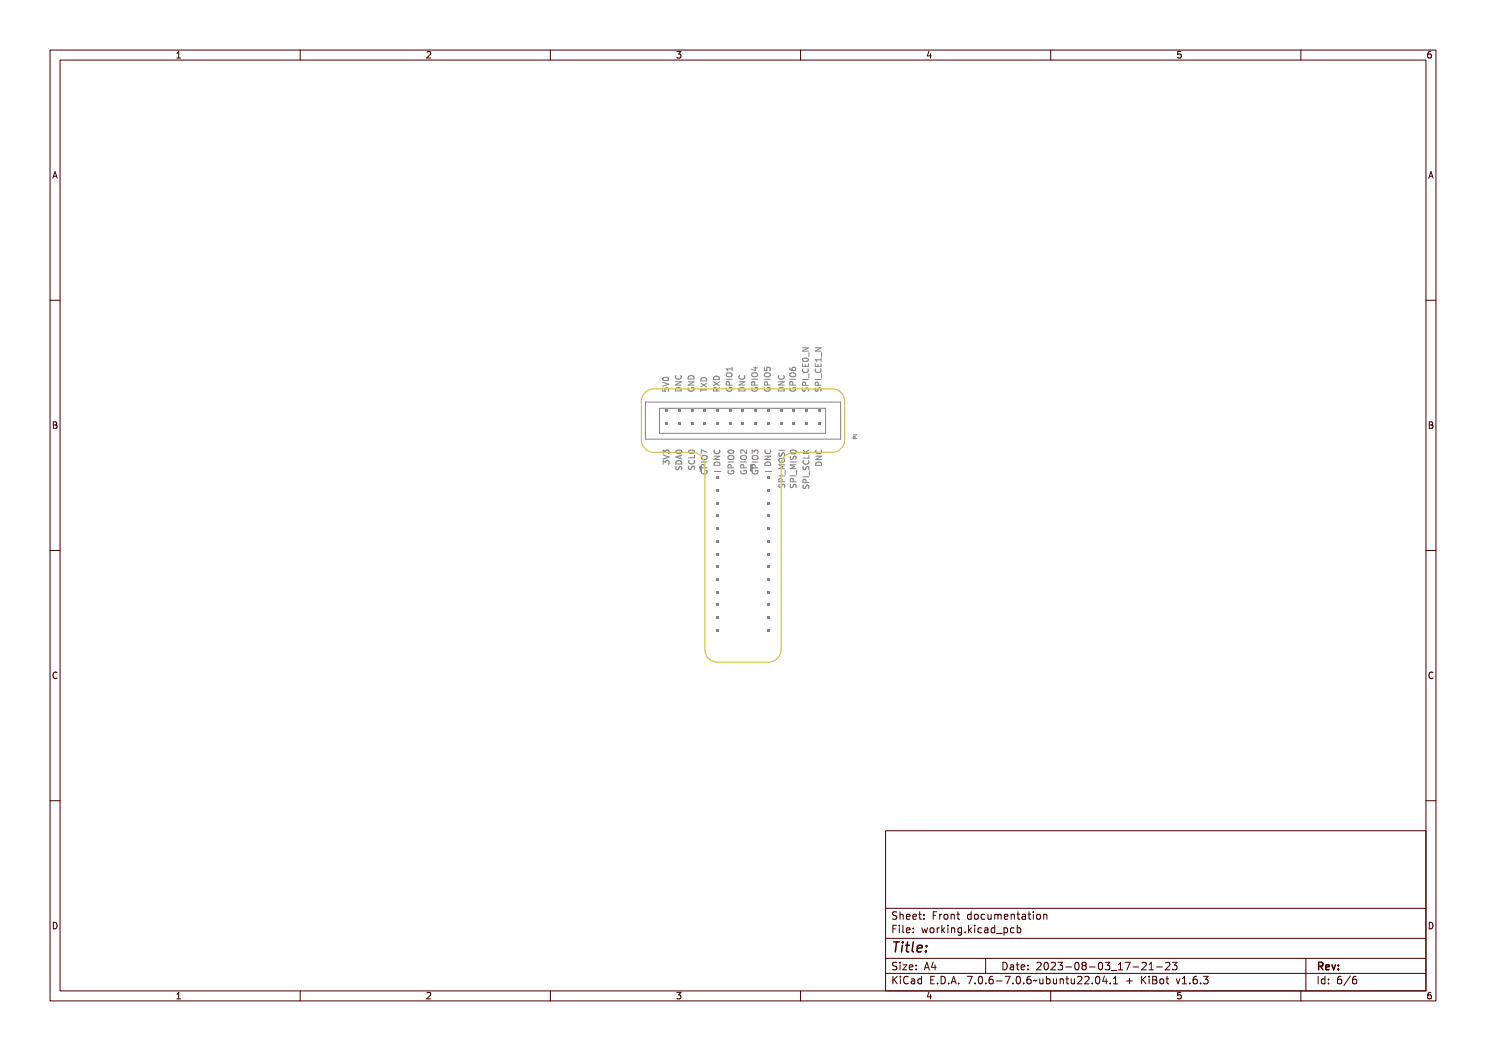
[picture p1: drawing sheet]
<svg xmlns="http://www.w3.org/2000/svg" width="297mm" height="210mm" viewBox="0 0 297 210" stroke-linecap="round" stroke-linejoin="round" font-family="sans-serif">
<defs><g id="words">
<text font-size="2.7" fill="#480000" x="178" y="190.3">Title:</text>
<g font-size="2" fill="#480000">
<text x="178" y="183.7">Sheet: Front documentation</text>
<text x="178" y="186.5">File: working.kicad_pcb</text>
<text x="178" y="193.9">Size: A4</text>
<text x="178" y="196.6">KiCad E.D.A. 7.0.6-7.0.6~ubuntu22.04.1 + KiBot v1.6.3</text>
<text x="200" y="193.9">Date: 2023-08-03_17-21-23</text>
<text x="263" y="196.6">Id: 6/6</text>
<text x="263" y="193.9">Rev:</text>
</g>
<g font-size="1.7" fill="#480000">
<text x="35" y="11.7">1</text>
<text x="85" y="11.7">2</text>
<text x="135" y="11.7">3</text>
<text x="185" y="11.7">4</text>
<text x="235" y="11.7">5</text>
<text x="285" y="11.7">6</text>
<text x="10.5" y="35.7">A</text>
<text x="285.5" y="35.7">A</text>
<text x="10.5" y="85.6">B</text>
<text x="285.5" y="85.6">B</text>
<text x="10.5" y="135.7">C</text>
<text x="285.5" y="135.7">C</text>
<text x="10.5" y="185.6">D</text>
<text x="285.5" y="185.6">D</text>
<text x="35" y="199.7">1</text>
<text x="85" y="199.7">2</text>
<text x="135" y="199.7">3</text>
<text x="185" y="199.7">4</text>
<text x="235" y="199.7">5</text>
<text x="285" y="199.7">6</text>
</g>
</g></defs>
<g fill="none" stroke="#848484" stroke-width=".2">
<path d="M132.5 77.6v.5l.5 .1v-.6h.5l.1 .1-.1 .5M132.5 76.4l1.1 .4-1.1 .4M132.6 75.5a.56 .56 0 0 1 .6-.2 .56 .56 0 0 1 .4 .6 .57 .57 0 0 1-.7 .2 .57 .57 0 0 1-.4-.5zM132.6 77.7h.2v.5h.2a.38 .38 0 0 1 .2-.5 .38 .38 0 0 1 .5 .1 .38 .38 0 0 1-.1 .5 .3 .3 0 0 0 .1-.4 .3 .3 0 0 0-.5 0 .3 .3 0 0 0 0 .4h-.6zM132.6 76.6l1.2 .4v.1l-1.2 .4v-.2l1-.2-1-.3zM132.8 75.8a.62 .62 0 0 1 1 .5 .61 .61 0 0 1-.7 .2 .61 .61 0 0 1-.5-.5zM132.8 76a.51 .51 0 0 1 .8 .2 .51 .51 0 0 1-.8-.2zM135 76.3h1.2l-1.2 .6h1.2M135 77.7a.63 .63 0 0 1 .8-.2 .63 .63 0 0 1 .4 .6h-1.2zM135.1 75.1a.52 .52 0 0 0 .5 .7 .52 .52 0 0 0 .4-.7M135.2 76.7h1.1v.2l-.9 .4h.9v.1h-1.1v-.2l.9-.4h-.9zM135.2 75.8h.2a.4 .4 0 0 0 .3 .5 .4 .4 0 0 0 .4-.5h.2a.55 .55 0 0 1-.6 .7 .55 .55 0 0 1-.5-.7z"/>
<path d="M135.3 77.7a.61 .61 0 0 1 .7 0 .61 .61 0 0 1 .3 .7h-1.1zM135.4 77.9h.7l.1 .3h-.9zM137.5 76.3h1.2l-1.2 .6h1.2M137.6 77.5a.53 .53 0 0 0 .5 .7 .53 .53 0 0 0 .5-.8h-.4v.3M137.7 75.2a.61 .61 0 0 1 .7-.1 .61 .61 0 0 1 .3 .6h-1.2zM137.7 76.7h1.1v.2l-.9 .4h.9v.1h-1.1v-.2l1-.4h-1zM137.8 77.7h.1l-.1 .1a.43 .43 0 0 0 .5 .5 .43 .43 0 0 0 .4-.5h-.3v.1h-.1v-.3h.5a.53 .53 0 0 1-.5 .8 .53 .53 0 0 1-.5-.7zM137.9 75.9a.61 .61 0 0 1 .7-.1 .61 .61 0 0 1 .2 .7h-1.1zM137.9 76h.7l.1 .3h-.9zM140.1 77.6v.7M140.1 77.9h1.1M140.1 76.6l1.1 .7"/>
<path d="M140.2 75.6a.61 .61 0 0 1 .7-.1 .61 .61 0 0 1 .3 .6h-1.1zM140.3 77.6h.1v.3h1v.2h-1v.3h-.1zM140.3 76.6l.5 .4 .6-.4v.2l-.5 .2 .5 .3v.2l-.6-.4-.5 .4v-.2l.4-.3-.4-.2zM140.4 75.9a.61 .61 0 0 1 .7-.1 .61 .61 0 0 1 .3 .7h-1.1zM140.5 76h.7l.1 .3h-.9zM141.2 76.6l-1.1 .7M142.6 76.3l1.2 .8M142.7 75.4a.63 .63 0 0 1 .7-.2 .63 .63 0 0 1 .4 .6h-1.2zM142.8 76.6l.5 .4 .6-.4v.2l-.5 .2 .5 .3v.2l-.6-.4-.5 .4v-.2l.4-.3-.4-.2zM142.9 77.7h.3l.2 .2 .5-.4v.2l-.5 .4v.1h.5v.1h-1.1zM142.9 75.9a.61 .61 0 0 1 .8-.1 .61 .61 0 0 1 .2 .7h-1.1zM143 77.9h.3v.3h-.4z"/>
<path d="M143 76h.7l.1 .3h-.9zM143.2 78.1v-.5l-.5-.1-.1 .6h1.2M143.8 77.4l-.6 .4M143.8 76.3l-1.2 .8M145.2 75.8h1.1M145.2 77.5a.53 .53 0 0 0 .5 .7 .53 .53 0 0 0 .5-.8h-.4v.3M145.2 74.7l.7-.2a.39 .39 0 0 1 .4 .4 .39 .39 0 0 1-.4 .4h-.4a.39 .39 0 0 1-.3-.2 .39 .39 0 0 1 0-.4zM145.3 75.8h.2v.2h.8v-.2h.2v.6h-.2v-.2h-.8v.2h-.2zM145.3 74.1h1v-.2h.2v.6h-.2v-.2h-.8v.2h-.1zM145.4 77.7h.1v.1a.43 .43 0 0 0 .4 .5 .43 .43 0 0 0 .4-.5h-.3v.1h-.1v-.3h.5a.53 .53 0 0 1-.5 .8 .53 .53 0 0 1-.5-.7zM145.4 76.8l.4-.1 .2 .5h.5v.2h-1.2zM145.5 74.9a.53 .53 0 0 1 .7-.1 .53 .53 0 0 1 .1 .7 .62 .62 0 0 1-1-.5z"/>
<path d="M145.5 75.1a.5 .5 0 0 1 .5-.2 .5 .5 0 0 1 .3 .4 .5 .5 0 0 1-.5 .2 .5 .5 0 0 1-.3-.4zM145.5 76.9h.3l.1 .3h-.4zM145.8 76.9l-.1-.5-.4-.1-.1 .6h1.1M146.3 73.7h-1.1l.3 .4M146.3 73.4v.7M147.7 76.3h1.2l-1.2 .6h1.2M147.7 77.7a.63 .63 0 0 1 .8-.2 .63 .63 0 0 1 .4 .6h-1.2zM147.8 75.1a.52 .52 0 0 0 .5 .7 .52 .52 0 0 0 .4-.7M147.9 76.7h1.1v.2l-.9 .4h.9v.1h-1.1v-.2l.9-.4h-.9zM147.9 75.8h.2a.4 .4 0 0 0 .3 .5 .4 .4 0 0 0 .4-.5h.2a.55 .55 0 0 1-.6 .7 .55 .55 0 0 1-.5-.7zM148 77.7a.61 .61 0 0 1 .7 0 .61 .61 0 0 1 .3 .7h-1.1zM148.1 77.9h.7l.1 .3h-.9z"/>
<path d="M150.2 75.8h1.2M150.3 77.5a.53 .53 0 0 0 .5 .7 .53 .53 0 0 0 .5-.8h-.4v.3M150.3 74.7l.7-.2a.39 .39 0 0 1 .4 .4 .39 .39 0 0 1-.4 .4h-.4a.39 .39 0 0 1-.3-.2 .39 .39 0 0 1 0-.4zM150.4 75.8h.1v.2h.9v-.2h.1v.6h-.1v-.2h-.9v.2h-.1zM150.4 74h.8l.1-.2v.2h.2v.2h-.2v.4h-.2l-.7-.4zM150.5 77.7h.1l-.1 .1a.43 .43 0 0 0 .5 .5 .43 .43 0 0 0 .4-.5h-.3v.1h-.1v-.3h.5a.53 .53 0 0 1-.5 .8 .53 .53 0 0 1-.5-.7zM150.5 76.8l.4-.1 .2 .5h.4v.2h-1.1zM150.5 74.9a.53 .53 0 0 1 .7-.1 .53 .53 0 0 1 .2 .7 .62 .62 0 0 1-1-.5zM150.5 75.1a.5 .5 0 0 1 .5-.2 .5 .5 0 0 1 .4 .4 .5 .5 0 0 1-.5 .2 .5 .5 0 0 1-.4-.4zM150.6 74.2h.6v.3zM150.6 76.9h.3l.1 .3h-.5zM150.6 73.5h.8"/>
<path d="M150.8 76.9v-.5l-.5-.1-.1 .6h1.2M151 73.3v.8l-.8-.3M152.8 75.8h1.1M152.8 73.4v.6l.5 .1v-.6l.5-.1 .1 .2-.1 .5M152.8 77.5a.53 .53 0 0 0 .6 .7 .53 .53 0 0 0 .4-.8h-.4v.3M152.9 74.6l.7-.1a.39 .39 0 0 1 .4 .4 .39 .39 0 0 1-.4 .4h-.4a.39 .39 0 0 1-.4-.3 .39 .39 0 0 1 .1-.4zM153 75.8h.1v.2h.9v-.2h.1v.6h-.1v-.2h-.9v.2h-.1zM153 74h.1v.4h.3a.38 .38 0 0 1 .2-.5 .38 .38 0 0 1 .5 .2 .38 .38 0 0 1-.2 .5 .3 .3 0 0 0 .1-.4 .3 .3 0 0 0-.4-.1 .3 .3 0 0 0-.1 .5h-.5zM153 77.7h.2l-.1 .1a.43 .43 0 0 0 .4 .5 .43 .43 0 0 0 .4-.5h-.3v.1h-.1v-.3h.5a.53 .53 0 0 1-.5 .8 .53 .53 0 0 1-.5-.7zM153 76.8l.4-.1 .2 .5h.5v.2h-1.1zM153.1 74.9a.53 .53 0 0 1 .7-.1 .53 .53 0 0 1 .2 .7 .62 .62 0 0 1-1-.5zM153.1 75.1a.5 .5 0 0 1 .5-.2 .5 .5 0 0 1 .4 .4 .5 .5 0 0 1-.5 .2 .5 .5 0 0 1-.4-.4z"/>
<path d="M153.1 76.9h.4v.3h-.4zM153.4 76.9l-.1-.5-.4-.1-.1 .6h1.1M155.6 76.3h1.1l-1.1 .6h1.1M155.6 77.7a.63 .63 0 0 1 .7-.2 .63 .63 0 0 1 .4 .6h-1.1zM155.7 75.1a.52 .52 0 0 0 .5 .7 .52 .52 0 0 0 .4-.7M155.7 76.7h1.2v.2l-1 .4h1v.1h-1.2v-.2l1-.4h-1zM155.8 75.8h.1a.4 .4 0 0 0 .4 .5 .4 .4 0 0 0 .4-.5h.1a.55 .55 0 0 1-.5 .7 .55 .55 0 0 1-.5-.7zM155.9 77.7a.61 .61 0 0 1 .7 0 .61 .61 0 0 1 .3 .7h-1.2zM156 77.9h.7l.1 .3h-.9zM157.9 75.8h1.1M157.9 73.5v.3l.2 .2 .7 .1 .2-.3-.1-.4-.5 .1-.1 .3 .2 .3M157.9 77.5a.53 .53 0 0 0 .5 .7 .53 .53 0 0 0 .5-.8h-.4v.3"/>
<path d="M157.9 74.7l.7-.2a.39 .39 0 0 1 .4 .4 .39 .39 0 0 1-.4 .4h-.4a.39 .39 0 0 1-.3-.2 .39 .39 0 0 1 0-.4zM158 75.8h.2v.2h.8v-.2h.2v.6h-.2v-.2h-.8v.2h-.2zM158.1 74h.1a.34 .34 0 0 0 0 .4 .34 .34 0 0 0 .4 .1 .37 .37 0 0 1 .1-.6 .37 .37 0 0 1 .5 .3 .37 .37 0 0 1-.4 .4 .51 .51 0 0 1-.6 0 .51 .51 0 0 1-.1-.6zM158.1 77.7h.1v.1a.43 .43 0 0 0 .4 .5 .43 .43 0 0 0 .4-.5h-.3v.1h-.1v-.3h.5a.53 .53 0 0 1-.5 .8 .53 .53 0 0 1-.5-.7zM158.1 76.8l.4-.1 .2 .5h.5v.2h-1.2zM158.2 74.9a.53 .53 0 0 1 .7-.1 .53 .53 0 0 1 .1 .7 .62 .62 0 0 1-1-.5zM158.2 75.1a.5 .5 0 0 1 .5-.2 .5 .5 0 0 1 .3 .4 .5 .5 0 0 1-.5 .2 .5 .5 0 0 1-.3-.4zM158.2 76.9h.3l.1 .3h-.4zM158.5 76.9l-.1-.5-.4-.1-.1 .6h1.1M160.4 72.7v.5h1.2v-.5M160.4 75.8h1.2M160.4 69.5h1.2l-1.2 .7h1.2"/>
<path d="M160.4 77.5v.4l.2 .3 .3-.1 .2-.5h.3l.1 .6M160.4 71.7a.57 .57 0 0 1 .7-.2 .57 .57 0 0 1 .4 .6 .57 .57 0 0 1-.7 .2 .57 .57 0 0 1-.4-.6zM160.5 73.7a.52 .52 0 0 0 .5 .8 .52 .52 0 0 0 .4-.8M160.6 75.8h.1v.2h.9v-.2h.1v.6h-.1v-.2h-.9v.2h-.1zM160.6 73h.1v.5h.3v-.5h.2v.5h.4v-.6h.1v.7h-1.1zM160.6 70.1h1.1v.2l-.9 .4h.9v.2h-1.1v-.2l.9-.4h-.9zM160.6 77.7l.1 .1a.23 .23 0 0 0 0 .4 .25 .25 0 0 0 .4-.3 .36 .36 0 0 1 .6-.2 .36 .36 0 0 1-.2 .6 .27 .27 0 0 0 .1-.3 .27 .27 0 0 0-.4-.1 .38 .38 0 0 1-.4 .4 .38 .38 0 0 1-.2-.6zM160.6 73.9h.2a.4 .4 0 0 0 .3 .5 .4 .4 0 0 0 .4-.5h.2a.55 .55 0 0 1-.6 .7 .55 .55 0 0 1-.5-.7zM160.7 76.8l.4-.1 .2 .5h.4v.2h-1.1zM160.7 72.1a.61 .61 0 0 1 1 .4 .61 .61 0 0 1-.7 .3 .61 .61 0 0 1-.4-.6zM160.7 72.3a.51 .51 0 0 1 .9 .2 .51 .51 0 0 1-.9-.2zM160.8 76.9h.3v.3h-.4z"/>
<path d="M160.9 72.8v.4M161 77l-.1-.6h-.4l-.1 .6h1.2M161.7 70.4v.9M161.7 74.7v.9M162 74.7l.1 1zM162 71l.1 .9zM162.9 75.8h1.2M162.9 72.7v.5h1.2v-.5M162.9 69.5h1.2l-1.2 .7h1.2M163 77.5v.6h.4l.2-.5 .3-.1 .2 .2-.1 .5M163 73.7a.52 .52 0 0 0 .5 .8 .52 .52 0 0 0 .5-.8M163.1 75.8h.1v.2h.9v-.2h.1v.6h-.1v-.2h-.9v.2h-.1z"/>
<path d="M163.1 73h.1v.5h.4v-.5h.1v.5h.4v-.6h.1v.7h-1.1zM163.1 72.2h1v-.2h.1v.6h-.1v-.2h-.8v.3h-.1zM163.1 70.1h1.1v.2l-.9 .4h.9v.2h-1.1v-.2l1-.4h-1zM163.2 77.7l.1 .1a.23 .23 0 0 0 0 .4 .23 .23 0 0 0 .3-.3 .36 .36 0 0 1 .6-.2 .36 .36 0 0 1-.2 .6 .27 .27 0 0 0 .2-.3 .27 .27 0 0 0-.4-.1 .38 .38 0 0 1-.5 .4 .38 .38 0 0 1-.1-.6zM163.2 73.9h.1a.4 .4 0 0 0 .4 .5 .4 .4 0 0 0 .4-.5h.1a.55 .55 0 0 1-.5 .7 .55 .55 0 0 1-.5-.7zM163.2 76.8l.4-.1 .2 .5h.4v.2h-1.1zM163.3 76.9h.3l.1 .3h-.5zM163.5 72.8v.4M163.5 77v-.6h-.5l-.1 .6h1.2M164.1 71.6v.6M164.1 71.9h-1.2l.4 .3M164.2 70.4v.9"/>
<path d="M164.2 74.7v.9M164.6 74.7v1zM164.6 71v.9zM129 80.3h39v7.4h-39zM131.8 81.6h33.2v5h-33.2zM132.5 90.6l1.2 .3v.2l-1.2 .4v-.2l1-.3-1-.2zM132.5 90.6v-.7l.5 .4 .1-.3h.5l.1 .1-.1 .5M132.5 92.8v-.8l.5 .4 .1-.3h.5l.1 .2-.1 .5M132.5 90.9l1.2 .4-1.2 .4M132.6 91.8l.3-.1 .2 .2a.35 .35 0 0 1 .5-.1 .35 .35 0 0 1-.1 .5 .27 .27 0 0 0 .1-.3 .27 .27 0 0 0-.3-.2 .27 .27 0 0 0-.2 .3h-.1a.23 .23 0 0 0-.1-.3 .23 .23 0 0 0-.3 .1 .23 .23 0 0 0 .1 .3l-.1 .1zM132.6 89.9l.3-.1 .2 .2a.35 .35 0 0 1 .5-.1 .35 .35 0 0 1-.1 .6 .27 .27 0 0 0 .1-.4 .27 .27 0 0 0-.3-.1 .27 .27 0 0 0-.2 .3h-.1a.23 .23 0 0 0-.1-.3 .23 .23 0 0 0-.3 0 .23 .23 0 0 0 .1 .4h-.1zM135.1 90.9l1.1-.3v.2h-.3v.4l.3 .1v.2l-1.1-.4z"/>
<path d="M135.1 92.6l.1 .1a.23 .23 0 0 0 0 .4 .23 .23 0 0 0 .4-.2 .36 .36 0 0 1 .6-.2 .36 .36 0 0 1-.2 .6 .27 .27 0 0 0 .1-.4 .27 .27 0 0 0-.4-.1 .38 .38 0 0 1-.4 .5 .38 .38 0 0 1-.2-.7zM135.1 93.2l.1 .6h.3l.3-.5 .2-.1 .3 .2-.1 .5M135.2 89.8a.61 .61 0 0 1 1 .5 .61 .61 0 0 1-.7 .2 .61 .61 0 0 1-.4-.6zM135.2 90a.51 .51 0 0 1 .9 .2 .51 .51 0 0 1-.9-.2zM135.2 90a.56 .56 0 0 1 .6-.1 .56 .56 0 0 1 .4 .5 .69 .69 0 0 1-1.1-.2zM135.2 91l.6-.1v.3zM135.2 91.7a.61 .61 0 0 1 .7 0 .61 .61 0 0 1 .3 .6h-1.1zM135.3 92.2a.61 .61 0 0 1 .7-.1 .61 .61 0 0 1 .3 .6h-1.2zM135.3 91.8h.7l.1 .4h-.9zM135.9 91v.6M136.3 90.9l-1.2 .4 1.2 .4M137.6 91.2h1v-.6h.1v.7h-1.1z"/>
<path d="M137.7 92.6l.1 .1a.23 .23 0 0 0 0 .4 .23 .23 0 0 0 .3-.2 .36 .36 0 0 1 .6-.2 .36 .36 0 0 1-.2 .6 .27 .27 0 0 0 .2-.4 .27 .27 0 0 0-.4-.1 .38 .38 0 0 1-.5 .5 .38 .38 0 0 1-.1-.7zM137.7 91.6h.1a.4 .4 0 0 0 .4 .6 .4 .4 0 0 0 .3-.6h.2a.55 .55 0 0 1-.5 .7 .55 .55 0 0 1-.5-.7zM137.7 93.2v.6h.4l.2-.5 .3-.1 .2 .2-.1 .4M137.7 89.8a.61 .61 0 0 1 1 .5 .61 .61 0 0 1-.6 .2 .61 .61 0 0 1-.5-.6zM137.7 90a.56 .56 0 0 1 .7-.1 .56 .56 0 0 1 .3 .5 .57 .57 0 0 1-.6 .3 .57 .57 0 0 1-.4-.6zM137.7 92a.52 .52 0 0 0 .5 .7 .52 .52 0 0 0 .5-.7M137.7 90a.51 .51 0 0 1 .9 .2 .51 .51 0 0 1-.9-.2zM138.8 90.9v.6h-1.2M139.8 93.4l1.5 .1M139.9 93.4l.3 .1-.2 .1zM139.9 94.1h.3v-.2v.3zM140 93.8v-.2l.1 .2"/>
<path d="M140 93.8h.1M140 93.2v.1M140 93.4v.1M140 93.8h.2M140 93.1l.2 .1-.2 .1zM140 93.7h.1v.1l.1-.1v.2h-.2zM140 93.7l.1 .1zM140.2 91.7h.1v.2h.9v-.2h.1v.6h-.1v-.2h-.9v.2h-.1zM140.2 89.8l1.1 .4v.1l-1-.4v.6h-.1zM140.2 92.3h1.1M140.2 93.5v-.5l.2-.2 .3 .1 .1 .6M140.2 93.7v.1"/>
<path d="M140.2 93.3h-.4M140.2 93.2h.1M140.2 93.9v.2h-.4M140.2 93.8h.1M140.2 93.2v.1M140.2 93.5h.2l-.1 .1a.43 .43 0 0 0 .4 .5 .43 .43 0 0 0 .4-.5h-.3v.2h-.1v-.3h.5a.53 .53 0 0 1-.5 .7 .53 .53 0 0 1-.5-.7zM140.2 94a.53 .53 0 0 0 .6 .7 .53 .53 0 0 0 .4-.7h-.4v.2M140.2 91.2l.7-.2a.39 .39 0 0 1 .5 .4 .39 .39 0 0 1-.5 .4h-.3a.39 .39 0 0 1-.4-.2 .39 .39 0 0 1 0-.4zM140.2 92.6l.4-.1 .2 .6h.5v.1h-1.1zM140.3 90.8a.53 .53 0 0 1 .7-.2 .53 .53 0 0 1 .2 .7 .62 .62 0 0 1-1-.4zM140.3 90.9a.5 .5 0 0 1 .5-.1 .5 .5 0 0 1 .4 .3 .5 .5 0 0 1-.5 .2 .5 .5 0 0 1-.4-.4zM140.3 92.7h.3l.1 .4h-.4z"/>
<path d="M141.3 90.4l-1.1-.5v.7M142.7 90.7h1.1v.2l-.9 .4h.9v.1h-1.1v-.2l.9-.4h-.9zM142.7 91.2h1.2l-1.2 .6h1.2M142.7 89.8h.2a.4 .4 0 0 0 .4 .5 .4 .4 0 0 0 .3-.5h.2a.55 .55 0 0 1-.5 .7 .55 .55 0 0 1-.6-.7zM142.8 92.5a.63 .63 0 0 1 .7-.1 .63 .63 0 0 1 .4 .6h-1.2zM142.8 89.9a.52 .52 0 0 0 .5 .8 .52 .52 0 0 0 .5-.8M142.8 91.7a.61 .61 0 0 1 .8 0 .61 .61 0 0 1 .2 .6h-1.1zM142.9 91.8h.7l.1 .4h-.9zM145.5 91.7h.1v.2h.9v-.2h.1v.6h-.1v-.2h-.9v.2h-.1zM145.5 92.3h1.2M145.5 93.5h.2l-.1 .1a.43 .43 0 0 0 .5 .5 .43 .43 0 0 0 .4-.5h-.3v.2h-.2v-.3h.5a.53 .53 0 0 1-.4 .7 .53 .53 0 0 1-.6-.7zM145.6 91.2l.7-.2a.39 .39 0 0 1 .4 .4 .39 .39 0 0 1-.4 .4h-.4a.39 .39 0 0 1-.4-.2 .39 .39 0 0 1 .1-.4z"/>
<path d="M145.6 94a.53 .53 0 0 0 .5 .7 .53 .53 0 0 0 .5-.7h-.4v.2M145.6 92.6l.4-.1 .2 .6h.4v.1h-1.1zM145.6 90.8a.53 .53 0 0 1 .7-.2 .53 .53 0 0 1 .2 .7 .62 .62 0 0 1-1-.4zM145.6 89.8a.61 .61 0 0 1 1 .5 .61 .61 0 0 1-.7 .2 .61 .61 0 0 1-.4-.6zM145.6 90a.51 .51 0 0 1 .9 .2 .51 .51 0 0 1-.9-.2zM145.6 90a.56 .56 0 0 1 .7-.1 .56 .56 0 0 1 .3 .5 .57 .57 0 0 1-.6 .3 .57 .57 0 0 1-.4-.6zM145.6 90.9a.5 .5 0 0 1 .5-.1 .5 .5 0 0 1 .4 .3 .5 .5 0 0 1-.5 .2 .5 .5 0 0 1-.4-.4zM145.7 92.7h.3v.4h-.4zM146.1 93.5v-.6h-.5l-.1 .6h1.2M148 91.7h.2v.2h.8v-.2h.2v.6h-.2v-.2h-.8v.2h-.2zM148 92.3h1.2M148.1 93.5h.1v.1a.43 .43 0 0 0 .4 .5 .43 .43 0 0 0 .4-.5h-.3v.2h-.1v-.3h.5a.53 .53 0 0 1-.5 .7 .53 .53 0 0 1-.5-.7z"/>
<path d="M148.1 89.9a.72 .72 0 0 1 .9 .4v-.5h.2v.7l-.6-.4a.28 .28 0 0 0-.4-.1 .28 .28 0 0 0 0 .4l-.2-.1zM148.1 91.2l.7-.2a.39 .39 0 0 1 .4 .4 .39 .39 0 0 1-.4 .4h-.4a.39 .39 0 0 1-.3-.2 .39 .39 0 0 1 0-.4zM148.1 94a.53 .53 0 0 0 .5 .7 .53 .53 0 0 0 .5-.7h-.4v.2M148.1 92.6l.4-.1 .2 .6h.5v.1h-1.2zM148.2 90.8a.53 .53 0 0 1 .7-.2 .53 .53 0 0 1 .1 .7 .62 .62 0 0 1-1-.4zM148.2 90.9a.5 .5 0 0 1 .5-.1 .5 .5 0 0 1 .3 .3 .5 .5 0 0 1-.5 .2 .5 .5 0 0 1-.3-.4zM148.2 92.7h.3l.1 .4h-.4zM148.7 93.5l-.1-.6h-.4l-.2 .6h1.2M149.2 89.9v.7l-.8-.7-.4 .2 .2 .5M150 94v.1h.4M150 93.7h.1M150 93.2h.4"/>
<path d="M150 93.9v.1M150 93.9h.1M150 93.8h.1M150.1 93.9l.1 .2M150.1 93.9h-.1M150.1 94l.3-.1-.1 .2 .1 .1h-.3zM150.1 94l.1 .1zM150.1 93.7h.3M150.1 93.4h.3M150.1 92.8v.1M150.1 93.5v.1M150.1 93.4v.1"/>
<path d="M150.1 93.1v.1M150.1 93.7h.3v.2zM150.1 93.4h.3l.1 .2-.1-.2v.2h-.2zM150.1 92.8l.3 .1-.3 .1zM150.2 93.1h.2l-.2 .1 .2 .1h-.4zM150.2 93.1h.2M150.2 93.1h-.1M150.3 91.7h.1v.2h.9v-.2h.1v.6h-.1v-.2h-.9v.2h-.1zM150.3 90.6v-.7l.5 .4 .1-.3h.5l.1 .1-.1 .5M150.3 92.3h1.2M150.3 93.5h1.2M150.3 93.4h.1"/>
<path d="M150.4 92.8l-.4 .1M150.4 93.9l-.2 .1M150.4 93.5l-.3 .1M150.4 93.5h.1l-.1 .1a.43 .43 0 0 0 .5 .5 .43 .43 0 0 0 .4-.5h-.3v.2h-.1v-.3h.5a.53 .53 0 0 1-.5 .7 .53 .53 0 0 1-.5-.7zM150.4 89.9l.3-.1 .1 .2a.35 .35 0 0 1 .6-.1 .35 .35 0 0 1-.1 .6 .27 .27 0 0 0 .1-.4 .27 .27 0 0 0-.3-.1 .27 .27 0 0 0-.2 .3h-.1a.23 .23 0 0 0-.1-.3 .23 .23 0 0 0-.3 0 .23 .23 0 0 0 .1 .4h-.2zM150.4 91.2l.7-.2a.39 .39 0 0 1 .4 .4 .39 .39 0 0 1-.4 .4h-.4a.39 .39 0 0 1-.3-.2 .39 .39 0 0 1 0-.4zM150.4 94a.53 .53 0 0 0 .5 .7 .53 .53 0 0 0 .5-.7h-.4v.2M150.4 92.6l.4-.1 .2 .6h.4v.1h-1.1zM150.4 90.8a.53 .53 0 0 1 .7-.2 .53 .53 0 0 1 .2 .7 .62 .62 0 0 1-1-.4zM150.4 90.9a.5 .5 0 0 1 .5-.1 .5 .5 0 0 1 .4 .3 .5 .5 0 0 1-.5 .2 .5 .5 0 0 1-.4-.4zM150.4 93.4h.1M150.5 93.4v.2"/>
<path d="M150.5 92.7h.3l.1 .4h-.5zM150.9 93.5v-.6l-.3-.1-.3 .2 .1 .5M152.9 90.7h1.1v.2l-.9 .4h.9v.1h-1.1v-.2l.9-.4h-.9zM152.9 91.2h1.1l-1.1 .6h1.1M152.9 89.8h.2a.4 .4 0 0 0 .3 .5 .4 .4 0 0 0 .4-.5h.1a.55 .55 0 0 1-.5 .7 .55 .55 0 0 1-.5-.7zM152.9 92.5a.63 .63 0 0 1 .7-.1 .63 .63 0 0 1 .4 .6h-1.1zM153 89.9a.52 .52 0 0 0 .5 .8 .52 .52 0 0 0 .4-.8M153 91.7a.61 .61 0 0 1 .7 0 .61 .61 0 0 1 .3 .6h-1.1zM153.1 91.8h.7l.1 .4h-.9zM155.6 94.5h.2v.2h.9v-.2h.1v.6h-.1v-.2h-.9v.2h-.2zM155.6 92.5h1.2v.2h-1l.6 .2v.1l-.6 .2h1v.1h-1.2v-.2l.6-.2-.6-.2zM155.6 89.8h.2v.2h.9v-.2h.1v.6h-.1v-.2h-.9v.2h-.2z"/>
<path d="M155.7 95.1h1.1M155.7 90h1.1M155.7 96.4h.1a.23 .23 0 0 0 0 .4 .23 .23 0 0 0 .3-.2 .36 .36 0 0 1 .6-.2 .36 .36 0 0 1-.1 .6 .27 .27 0 0 0 .1-.4 .27 .27 0 0 0-.4-.1 .38 .38 0 0 1-.5 .5 .38 .38 0 0 1-.1-.6zM155.7 90.7l.1 .1a.23 .23 0 0 0 0 .4 .23 .23 0 0 0 .3-.2 .36 .36 0 0 1 .6-.2 .36 .36 0 0 1-.1 .6 .27 .27 0 0 0 .1-.4 .27 .27 0 0 0-.4-.1 .38 .38 0 0 1-.5 .5 .38 .38 0 0 1-.1-.7zM155.7 96.8l.1 .6h.3l.2-.5 .3-.1 .2 .2v.4M155.7 90.5l.1 .6h.3l.2-.5 .3-.1 .2 .2v.5M155.7 95.4l.4-.1 .2 .6h.5v.1h-1.2zM155.8 91.7a.53 .53 0 0 1 .7-.1 .53 .53 0 0 1 .2 .7 .62 .62 0 0 1-1-.5zM155.8 91.9a.5 .5 0 0 1 .5-.2 .5 .5 0 0 1 .4 .4 .5 .5 0 0 1-.5 .1 .5 .5 0 0 1-.4-.3zM155.8 95.5h.3l.1 .4h-.4zM155.8 91.7l.6-.1a.39 .39 0 0 1 .4 .4 .39 .39 0 0 1-.4 .4h-.3a.39 .39 0 0 1-.4-.3 .39 .39 0 0 1 .1-.4zM156.3 96.3l-.1-.6h-.4l-.1 .6h1.1"/>
<path d="M156.8 92.9h-1.1l.8 .4-.8 .4h1.1M156.9 93.9v.9M157.1 93.4l.1 .9zM157.9 94.5h.2v.2h.8v-.2h.2v.6h-.2v-.2h-.8v.2h-.2zM157.9 92.5h1.2v.2h-1l.6 .2v.1l-.6 .2h1v.1h-1.2v-.2l.6-.2-.6-.2zM157.9 91.7h.2v.2h.8v-.2h.2v.6h-.2v-.2h-.8v.2h-.2zM157.9 95.1h1.2M157.9 92.3h1.2M158 96.4h.1a.23 .23 0 0 0 0 .4 .23 .23 0 0 0 .3-.2 .36 .36 0 0 1 .6-.2 .36 .36 0 0 1-.1 .6 .27 .27 0 0 0 .1-.4 .27 .27 0 0 0-.4-.1 .38 .38 0 0 1-.5 .5 .38 .38 0 0 1-.1-.6zM158 90.7l.1 .1a.23 .23 0 0 0 0 .4 .23 .23 0 0 0 .3-.2 .36 .36 0 0 1 .6-.2 .36 .36 0 0 1-.1 .6 .27 .27 0 0 0 .1-.4 .27 .27 0 0 0-.4-.1 .38 .38 0 0 1-.5 .5 .38 .38 0 0 1-.1-.7zM158 96.8l.1 .6h.3l.2-.5 .3-.1 .2 .2v.4M158 91.2l-.1 .4 .3 .2 .2-.1 .3-.5h.3l.1 .6"/>
<path d="M158 95.4l.4-.1 .2 .6h.5v.1h-1.2zM158.1 89.8a.53 .53 0 0 1 .7-.1 .53 .53 0 0 1 .1 .7 .62 .62 0 0 1-1-.5zM158.1 90a.5 .5 0 0 1 .5-.2 .5 .5 0 0 1 .3 .4 .5 .5 0 0 1-.5 .2 .5 .5 0 0 1-.3-.4zM158.1 95.5h.3l.1 .4h-.4zM158.1 90l.6-.1a.39 .39 0 0 1 .4 .4 .39 .39 0 0 1-.4 .4h-.4a.39 .39 0 0 1-.4-.3 .39 .39 0 0 1 .2-.4zM158.6 96.3l-.1-.6h-.4l-.2 .6h1.2M159.1 92.9h-1.2l.9 .4-.9 .4h1.2M159.2 93.9v.9M159.4 93.4v.9zM160.5 94.5h.1v.2h.9v-.2h.1v.6h-.1v-.2h-.9v.2h-.1zM160.5 91.2h1v-.6h.1v.7h-1.1zM160.5 89.7l.4 .4 .7-.5v.2l-.6 .4 .6 .1v.2h-1.1v-.2h.5l-.5-.5z"/>
<path d="M160.5 90.6h1.2M160.5 95.3h1.2M160.5 89.9l.7 .7M160.5 96.4h.1a.23 .23 0 0 0 0 .4 .23 .23 0 0 0 .4-.2 .36 .36 0 0 1 .6-.2 .36 .36 0 0 1-.2 .6 .27 .27 0 0 0 .1-.4 .27 .27 0 0 0-.4-.1 .38 .38 0 0 1-.4 .5 .38 .38 0 0 1-.2-.6zM160.5 92.6l.1 .1a.23 .23 0 0 0 0 .4 .23 .23 0 0 0 .4-.2 .36 .36 0 0 1 .6-.2 .36 .36 0 0 1-.2 .6 .27 .27 0 0 0 .1-.4 .27 .27 0 0 0-.4-.1 .38 .38 0 0 1-.4 .5 .38 .38 0 0 1-.2-.7zM160.5 91.6h.2a.4 .4 0 0 0 .3 .6 .4 .4 0 0 0 .4-.6h.2a.55 .55 0 0 1-.6 .7 .55 .55 0 0 1-.5-.7zM160.5 93.2l.1 .6h.3l.3-.5 .2-.1 .3 .2-.1 .5M160.5 96.9l.1 .6h.3l.3-.5 .2-.1 .3 .3-.1 .4M160.6 95.4l.4-.1 .2 .6h.4v.1h-1.1zM160.6 92a.52 .52 0 0 0 .5 .8 .52 .52 0 0 0 .4-.8M160.7 95.5h.3v.4h-.4zM161.1 96.4l-.1-.5-.4-.1-.1 .6h1.2"/>
<path d="M161.7 91v.5h-1.2M161.7 89.9l-.7 .5M161.8 94.1v.9M161.9 93.4l.1 .9zM163 90.7h1.1v.2l-.9 .4h.9v.1h-1.1v-.2l.9-.4h-.9zM163 91.2h1.2l-1.2 .6h1.2M163.1 89.8h.1a.4 .4 0 0 0 .4 .5 .4 .4 0 0 0 .3-.5h.2a.55 .55 0 0 1-.5 .7 .55 .55 0 0 1-.5-.7zM163.1 92.5a.63 .63 0 0 1 .7-.1 .63 .63 0 0 1 .4 .6h-1.2zM163.1 89.9a.52 .52 0 0 0 .5 .8 .52 .52 0 0 0 .5-.8M163.2 91.7a.61 .61 0 0 1 .7 0 .61 .61 0 0 1 .2 .6h-1.1zM163.2 91.8h.7l.1 .4h-.9zM170.5 86.9h.8"/>
<path d="M170.6 86.8l.1 .1h.6l.1-.1v.4l-.1-.2h-.6l-.1 .2zM170.7 87.4l.2-.1 .2 .4 .3 .1h-.8zM170.8 87.4h.2v.3h-.3zM170.9 87.6v-.3l-.3-.1-.1 .4h.8"/>
<circle cx="133.2" cy="76.1" r=".1"/>
<circle cx="158.8" cy="74.2" r=".25"/>
<circle cx="161.1" cy="72.4" r=".1"/>
<circle cx="135.6" cy="90.1" r=".1"/>
<circle cx="138.2" cy="90.1" r=".1"/>
<circle cx="146.1" cy="90.1" r=".1"/>
<circle cx="150.3" cy="93.5" r=".09"/>
</g>
<g fill="#848484">
<path d="M133 84.3h.5v.5h-.5z" fill-rule="evenodd"/>
<path d="M135.5 84.3h.6v.5h-.6z" fill-rule="evenodd"/>
<path d="M138.1 84.3h.5v.5h-.5z" fill-rule="evenodd"/>
<path d="M140.6 84.3h.5v.5h-.5z" fill-rule="evenodd"/>
<path d="M143.2 84.3h.5v.5h-.5z" fill-rule="evenodd"/>
<path d="M145.7 84.3h.5v.5h-.5z" fill-rule="evenodd"/>
<path d="M148.2 84.3h.6v.5h-.6z" fill-rule="evenodd"/>
<path d="M150.8 84.3h.5v.5h-.5z" fill-rule="evenodd"/>
<path d="M153.3 84.3h.5v.5h-.5z" fill-rule="evenodd"/>
<path d="M155.9 84.3h.5v.5h-.5z" fill-rule="evenodd"/>
<path d="M158.4 84.3h.5v.5h-.5z" fill-rule="evenodd"/>
<path d="M160.9 84.3h.6v.5h-.6z" fill-rule="evenodd"/>
<path d="M163.5 84.3h.5v.5h-.5z" fill-rule="evenodd"/>
<path d="M133 81.8h.5v.5h-.5z" fill-rule="evenodd"/>
<path d="M135.5 81.8h.6v.5h-.6z" fill-rule="evenodd"/>
<path d="M138.1 81.8h.5v.5h-.5z" fill-rule="evenodd"/>
<path d="M140.6 81.8h.5v.5h-.5z" fill-rule="evenodd"/>
<path d="M143.2 81.8h.5v.5h-.5z" fill-rule="evenodd"/>
<path d="M145.7 81.8h.5v.5h-.5z" fill-rule="evenodd"/>
<path d="M148.2 81.8h.6v.5h-.6z" fill-rule="evenodd"/>
<path d="M150.8 81.8h.5v.5h-.5z" fill-rule="evenodd"/>
<path d="M153.3 81.8h.5v.5h-.5z" fill-rule="evenodd"/>
<path d="M155.9 81.8h.5v.5h-.5z" fill-rule="evenodd"/>
<path d="M158.4 81.8h.5v.5h-.5z" fill-rule="evenodd"/>
<path d="M160.9 81.8h.6v.5h-.6z" fill-rule="evenodd"/>
<path d="M163.5 81.8h.5v.5h-.5z" fill-rule="evenodd"/>
</g>
<path d="M142.8 94.2h1.3" fill="none" stroke="#848484" stroke-width=".2"/>
<g fill="#848484">
<path d="M143.2 95.2h.5v.5h-.5z" fill-rule="evenodd"/>
<path d="M143.2 97.8h.5v.5h-.5z" fill-rule="evenodd"/>
<path d="M143.2 100.3h.5v.5h-.5z" fill-rule="evenodd"/>
<path d="M143.2 102.8h.5v.6h-.5z" fill-rule="evenodd"/>
<path d="M143.2 105.4h.5v.5h-.5z" fill-rule="evenodd"/>
<path d="M143.2 107.9h.5v.5h-.5z" fill-rule="evenodd"/>
<path d="M143.2 110.5h.5v.5h-.5z" fill-rule="evenodd"/>
<path d="M143.2 113h.5v.5h-.5z" fill-rule="evenodd"/>
<path d="M143.2 115.5h.5v.6h-.5z" fill-rule="evenodd"/>
<path d="M143.2 118.1h.5v.5h-.5z" fill-rule="evenodd"/>
<path d="M143.2 120.6h.5v.5h-.5z" fill-rule="evenodd"/>
<path d="M143.2 123.2h.5v.5h-.5z" fill-rule="evenodd"/>
<path d="M143.2 125.7h.5v.5h-.5z" fill-rule="evenodd"/>
</g>
<path d="M152.9 94.2h1.3" fill="none" stroke="#848484" stroke-width=".2"/>
<g fill="#848484">
<path d="M153.3 95.2h.5v.5h-.5z" fill-rule="evenodd"/>
<path d="M153.3 97.8h.5v.5h-.5z" fill-rule="evenodd"/>
<path d="M153.3 100.3h.5v.5h-.5z" fill-rule="evenodd"/>
<path d="M153.3 102.8h.5v.6h-.5z" fill-rule="evenodd"/>
<path d="M153.3 105.4h.5v.5h-.5z" fill-rule="evenodd"/>
<path d="M153.3 107.9h.5v.5h-.5z" fill-rule="evenodd"/>
<path d="M153.3 110.5h.5v.5h-.5z" fill-rule="evenodd"/>
<path d="M153.3 113h.5v.5h-.5z" fill-rule="evenodd"/>
<path d="M153.3 115.5h.5v.6h-.5z" fill-rule="evenodd"/>
<path d="M153.3 118.1h.5v.5h-.5z" fill-rule="evenodd"/>
<path d="M153.3 120.6h.5v.5h-.5z" fill-rule="evenodd"/>
<path d="M153.3 123.2h.5v.5h-.5z" fill-rule="evenodd"/>
<path d="M153.3 125.7h.5v.5h-.5z" fill-rule="evenodd"/>
</g>
<path d="M129.1 78.3l1-.5 .6-.1h35.6a2.54 2.54 0 0 1 2.5 2.5v7.7a2.54 2.54 0 0 1-2.5 2.5h-7.6a2.54 2.54 0 0 0-2.6 2.5v36.9a2.54 2.54 0 0 1-2.5 2.5h-10.2a2.54 2.54 0 0 1-2.5-2.5v-36.9a2.54 2.54 0 0 0-2.6-2.5h-7.6a2.54 2.54 0 0 1-2.5-2.5v-7.7a2.54 2.54 0 0 1 .9-1.9z" fill="none" stroke="#c2c200" stroke-width=".2"/>
<g fill="none" stroke="#480000" stroke-width=".2">
<path d="M10 10h277v190h-277zM12 12h273v186h-273zM60 10v2M110 10v2M160 10v2M210 10v2M260 10v2M10 60h2M285 60h2M10 110h2M285 110h2M10 160h2"/>
<path d="M285 160h2M177 166h108v32h-108zM60 198v2M110 198v2M160 198v2M177 181.5h108M177 187.5h108M177 191.5h108M177 194.5h108M178.1 195.2h.2v.6l.6-.6h.3l-.6 .6 .6 .8h-.2l-.5-.7-.2 .2v.5h-.2zM178.2 185h.9v.2h-.7v.4h.6v.2h-.6v.7h-.2zM178.3 182.4l.5-.1h.2v.2a.31 .31 0 0 0-.5-.1 .31 .31 0 0 0 0 .5 .5 .5 0 0 1 .6 .6 .5 .5 0 0 1-.8 .2l-.1-.2a.34 .34 0 0 0 .4 .1 .34 .34 0 0 0 .1-.5 .47 .47 0 0 1-.5-.2 .47 .47 0 0 1 .1-.5z"/>
<path d="M178.3 192.5l.5-.1h.2v.2a.31 .31 0 0 0-.5-.1 .31 .31 0 0 0 0 .5 .5 .5 0 0 1 .6 .6 .5 .5 0 0 1-.8 .2l-.1-.2a.34 .34 0 0 0 .4 .1 .34 .34 0 0 0 .1-.5 .47 .47 0 0 1-.5-.2 .47 .47 0 0 1 .1-.5zM179.4 182.2h.2v.6a.35 .35 0 0 1 .4-.1 .35 .35 0 0 1 .2 .4v.6h-.2v-.8h-.4v.8h-.2zM179.5 185.4h.4v.9h.4v.2h-.9v-.2h.3v-.8h-.2zM179.5 192.8h.4v.9h.4v.1h-.9v-.1h.3v-.8h-.2zM179.5 195.6h.4v.9h.4v.1h-.9v-.1h.3v-.8h-.2zM179.7 184.9h.2v.3h-.2zM179.7 192.3h.2v.3h-.2zM179.7 195.1h.2v.3h-.2zM180.6 184.9h.4v1.3l.4 .1v.2l-.5-.2v-1.2h-.3zM180.6 192.8h.8l-.6 .9h.6v.1h-.8l.6-.9h-.6zM180.7 182.8l.1-.1a.49 .49 0 0 1 .5 0 .49 .49 0 0 1 .2 .5h-.8a.42 .42 0 0 0 .3 .4 .42 .42 0 0 0 .4-.1 .47 .47 0 0 1-.4 .3 .47 .47 0 0 1-.4-.3zM180.7 195.4a.4 .4 0 0 1 .4-.3 .4 .4 0 0 1 .4 .3 .56 .56 0 0 0-.8 .4 .56 .56 0 0 0 .5 .7l.3-.1a.43 .43 0 0 1-.5 .3 .43 .43 0 0 1-.4-.4v-.6z"/>
<path d="M180.8 182.9l.4-.1 .1 .3h-.6zM181.8 195.6l.3-.1a.43 .43 0 0 1 .5 .5v.6h-.1v-.1a.38 .38 0 0 1-.5 .2 .38 .38 0 0 1-.2-.5 .38 .38 0 0 1 .4-.2h.3a.35 .35 0 0 0-.3-.4 .35 .35 0 0 0-.4 .2zM181.9 182.8l.1-.1a.49 .49 0 0 1 .5 0 .49 .49 0 0 1 .2 .5h-.8a.42 .42 0 0 0 .3 .4 .42 .42 0 0 0 .5-.1 .47 .47 0 0 1-.5 .3 .47 .47 0 0 1-.4-.3zM181.9 185.5l.1-.1a.49 .49 0 0 1 .5 0 .49 .49 0 0 1 .2 .5h-.8a.42 .42 0 0 0 .3 .4 .42 .42 0 0 0 .5-.1 .47 .47 0 0 1-.5 .3 .47 .47 0 0 1-.4-.3zM181.9 192.9l.1-.1a.49 .49 0 0 1 .5 0 .49 .49 0 0 1 .2 .5h-.8a.42 .42 0 0 0 .3 .4 .42 .42 0 0 0 .5-.1 .47 .47 0 0 1-.5 .3 .47 .47 0 0 1-.4-.3zM182 196.2l.5-.1a.31 .31 0 0 1-.2 .4 .31 .31 0 0 1-.4-.1zM182 182.9l.4-.1 .1 .3h-.6zM182 185.6l.4-.1 .1 .3h-.6zM182 193l.4-.1 .1 .3h-.6zM183 195.7l.4-.2 .2 .2v-.6h.2v1.5h-.2v-.1a.42 .42 0 0 1-.5 .1 .42 .42 0 0 1-.2-.5zM183.2 195.8l.1-.1a.4 .4 0 0 1 .3 .4 .4 .4 0 0 1-.3 .4l-.2-.2zM183.2 182.3h.2v.4h.4v.1h-.4v.7l.4 .1v.1h-.4l-.1-.1-.1-.8h-.3v-.1h.3z"/>
<path d="M183.3 185.4h.2v.3h-.2zM183.3 186.2h.2v.3h-.2zM183.3 192.8h.2v.3h-.2zM183.3 193.6h.2v.2h-.2zM184.5 182.7h.2v.3h-.2zM184.5 183.5h.2v.2h-.2zM185.2 185.4h.2l.2 .8 .1-.5h.2l.2 .5 .1-.8h.2l-.2 1.1h-.2l-.2-.7-.2 .7h-.1zM185.4 195.2h.9v.2h-.7v.4h.6v.2h-.6v.5h.7v.1h-.9zM185.7 192.4h.2l.5 1.4h-.2l-.1-.3h-.5l-.1 .3h-.2zM185.8 192.6l.2 .7h-.4zM186.6 182.3h.9v.2h-.7v.4h.6v.2h-.6v.6h-.2zM186.8 185.6l.1-.1a.39 .39 0 0 1 .4 .4 .39 .39 0 0 1-.4 .4l-.1-.2z"/>
<path d="M186.9 196.4h.2v.2h-.2zM187.1 192.4h.2v.9h.2v.2h-.2v.3h-.2v-.3h-.6zM187.1 192.6v.7h-.4zM187.8 195.2a.76 .76 0 0 1 .9 .7 .76 .76 0 0 1-.9 .7zM188 195.4a.57 .57 0 0 1 .5 .5 .57 .57 0 0 1-.5 .6zM188 182.7h.2v.2v-.1a.29 .29 0 0 1 .3-.2 .29 .29 0 0 1 .3 .3 .37 .37 0 0 0-.5-.1 .37 .37 0 0 0-.1 .4v.5h-.2zM188 185.4h.2v.2v-.1a.29 .29 0 0 1 .3-.2 .29 .29 0 0 1 .3 .3 .37 .37 0 0 0-.5-.1 .37 .37 0 0 0-.1 .4v.6h-.2zM189.1 184.9h.1v.9l.5-.4h.2l-.4 .4 .5 .7h-.2l-.4-.6-.2 .1v.5h-.1zM189.2 182.9l.1-.1a.39 .39 0 0 1 .4 .4 .39 .39 0 0 1-.4 .4l-.1-.2zM189.3 196.4h.3v.2h-.3zM190.2 182.7h.2v.1a.35 .35 0 0 1 .4-.1 .35 .35 0 0 1 .3 .4v.6h-.2l-.1-.8h-.3l-.1 .8h-.2zM190.3 185.4h.4v.9h.4v.2h-.9v-.2h.4v-.8h-.3z"/>
<path d="M190.5 195.2h.3l.4 1.4h-.2l-.1-.3h-.5l-.1 .3h-.2zM190.6 184.9h.1v.3h-.1zM190.6 195.4l.2 .7h-.4zM191.4 185.4h.2v.1a.35 .35 0 0 1 .4-.1 .35 .35 0 0 1 .3 .4v.7h-.2l-.1-.9h-.3l-.1 .9h-.2zM191.7 182.3h.1v.4h.4v.1h-.4v.7l.4 .1v.1h-.4l-.1-.1v-.8h-.3v-.1h.3zM191.7 196.4h.3v.2h-.3zM192.7 185.5l.3-.2 .3 .2v-.1h.2v1a.53 .53 0 0 1-.8 .4v-.2a.36 .36 0 0 0 .4 .1 .36 .36 0 0 0 .2-.4l-.1 .1a.53 .53 0 0 1-.7-.3 .53 .53 0 0 1 .2-.6zM192.8 185.6l.1-.1a.39 .39 0 0 1 .4 .4 .39 .39 0 0 1-.4 .4l-.1-.2zM193.8 195.2h.9l-.5 1.4h-.2l.5-1.2h-.7zM193.9 182.8l.3-.2 .3 .2v-.6h.2v1.5h-.2v-.1a.42 .42 0 0 1-.6 .1 .42 .42 0 0 1-.1-.5zM194.1 182.8a.4 .4 0 0 1 .4 .4 .4 .4 0 0 1-.4 .4l-.2-.4zM194.1 186.2h.3v.3h-.3z"/>
<path d="M195.1 184.9h.2v.9l.4-.4h.3l-.5 .4 .5 .7h-.2l-.4-.6-.1 .1v.5h-.2zM195.2 182.9l.1-.1a.39 .39 0 0 1 .4 .4 .39 .39 0 0 1-.4 .4l-.1-.2zM195.3 196.4h.3v.2h-.3zM196.3 185.4h.5v.9h.3v.2h-.9v-.2h.4v-.8h-.3zM196.3 195.4a.57 .57 0 0 1 .7 0 .57 .57 0 0 1 .1 .8 .5 .5 0 0 1-.6 .5 .5 .5 0 0 1-.3-.8zM196.4 182.8a.39 .39 0 0 1 .4-.2 .39 .39 0 0 1 .3 .3 .4 .4 0 0 0-.6 0 .4 .4 0 0 0 0 .6 .4 .4 0 0 0 .6 0 .45 .45 0 0 1-.6 .3 .45 .45 0 0 1-.3-.6zM196.5 195.4a.61 .61 0 0 1 .4 1l-.1 .1a.61 .61 0 0 1-.4-1zM196.6 184.9h.2v.3h-.2zM197 191.5v3M197.4 182.7h.2v.8l.2 .1 .3-.2v-.7h.2v1h-.2v-.1a.35 .35 0 0 1-.4 .2 .35 .35 0 0 1-.3-.5zM197.6 185.5a.39 .39 0 0 1 .4-.2 .39 .39 0 0 1 .3 .3 .4 .4 0 0 0-.6 0 .4 .4 0 0 0 0 .6 .4 .4 0 0 0 .6 0 .45 .45 0 0 1-.6 .3 .45 .45 0 0 1-.3-.6zM197.7 196.4h.3v.2h-.3z"/>
<path d="M198.6 182.7l.5 .1 .3-.1 .2 1h-.2l-.1-.9-.2 .1v.8h-.1l-.2-.9-.1 .9h-.1zM198.7 185.4l.2-.1a.43 .43 0 0 1 .6 .5v.7h-.2v-.2a.38 .38 0 0 1-.5 .2 .38 .38 0 0 1-.2-.5 .38 .38 0 0 1 .5-.2h.2a.35 .35 0 0 0-.3-.4 .35 .35 0 0 0-.3 .2zM198.7 195.4a.38 .38 0 0 1 .4-.3 .38 .38 0 0 1 .3 .3 .43 .43 0 0 0-.5 0 .43 .43 0 0 0-.1 .5 .46 .46 0 0 1 .7 .1 .46 .46 0 0 1-.2 .6 .46 .46 0 0 1-.7-.2zM198.8 186l.5-.1a.31 .31 0 0 1-.1 .4 .31 .31 0 0 1-.4-.1zM199.9 185.5l.3-.2 .3 .2v-.6h.2v1.6h-.2v-.2a.42 .42 0 0 1-.5 .1 .42 .42 0 0 1-.2-.5zM199.9 182.8l.2-.1a.49 .49 0 0 1 .5 0 .49 .49 0 0 1 .1 .5h-.7a.42 .42 0 0 0 .2 .4 .42 .42 0 0 0 .5-.1 .47 .47 0 0 1-.4 .3 .47 .47 0 0 1-.5-.3zM200 196h.5v.2h-.5zM200 185.6l.1-.1a.39 .39 0 0 1 .4 .4 .39 .39 0 0 1-.4 .4l-.1-.2zM200.1 182.9l.3-.1 .2 .3h-.6zM200.1 192.4a.76 .76 0 0 1 1 .7 .76 .76 0 0 1-1 .7zM200.3 192.6a.57 .57 0 0 1 .6 .5 .57 .57 0 0 1-.6 .6zM200.9 186.8l1.2 .1z"/>
<path d="M201 195.2h.9l-.5 1.4h-.2l.5-1.2h-.7zM201.1 182.7h.1v.1a.35 .35 0 0 1 .5-.1 .35 .35 0 0 1 .2 .4v.6h-.2v-.8h-.4l-.1 .8h-.1zM201.4 192.8l.3-.1a.43 .43 0 0 1 .5 .5v.6h-.1v-.1a.38 .38 0 0 1-.5 .2 .38 .38 0 0 1-.2-.5 .38 .38 0 0 1 .4-.2h.3a.35 .35 0 0 0-.3-.4 .35 .35 0 0 0-.4 .2zM201.6 193.4l.5-.1a.31 .31 0 0 1-.2 .4 .31 .31 0 0 1-.4-.1zM202.2 185.4h.2v.1a.53 .53 0 0 1 .8 .3 .53 .53 0 0 1-.6 .7l-.2-.2v.6h-.2zM202.5 182.3h.2v.4h.4v.1h-.4v.7l.4 .1v.1h-.4l-.2-.1v-.8h-.3v-.1h.3zM202.5 185.6l.1-.1a.4 .4 0 0 1 .4 .4 .4 .4 0 0 1-.4 .4l-.2-.2zM202.5 196.4h.3v.2h-.3zM202.8 192.4h.2v.4h.4v.1h-.4v.7l.4 .1v.1h-.4l-.2-.1v-.8h-.3v-.1h.3zM203.5 182.7l.3-.1a.43 .43 0 0 1 .5 .5v.6h-.2v-.1a.38 .38 0 0 1-.5 .2 .38 .38 0 0 1-.2-.5 .38 .38 0 0 1 .5-.2h.2a.35 .35 0 0 0-.2-.4 .35 .35 0 0 0-.4 .2zM203.5 195.4a.57 .57 0 0 1 .8 0 .57 .57 0 0 1 0 .8 .5 .5 0 0 1-.6 .5 .5 .5 0 0 1-.3-.8zM203.6 185.5a.39 .39 0 0 1 .4-.2 .39 .39 0 0 1 .3 .3 .4 .4 0 0 0-.5 0 .4 .4 0 0 0 0 .6 .4 .4 0 0 0 .5 0 .45 .45 0 0 1-.6 .3 .45 .45 0 0 1-.2-.6z"/>
<path d="M203.7 183.3l.4-.1a.31 .31 0 0 1-.1 .4 .31 .31 0 0 1-.4-.1zM203.7 195.4a.61 .61 0 0 1 .4 1l-.1 .1a.61 .61 0 0 1-.3-1zM203.9 192.9l.1-.1a.49 .49 0 0 1 .5 0 .49 .49 0 0 1 .2 .5h-.8a.42 .42 0 0 0 .3 .4 .42 .42 0 0 0 .5-.1 .47 .47 0 0 1-.5 .3 .47 .47 0 0 1-.4-.3zM204 193l.4-.1 .1 .3h-.6zM204.7 184.9h.1v.6a.53 .53 0 0 1 .8 .3 .53 .53 0 0 1-.6 .7l-.2-.2v.2h-.1zM204.9 182.3h.2v.4h.4v.1h-.4v.7l.4 .1v.1h-.4l-.2-.1v-.8h-.3v-.1h.3zM204.9 185.6l.1-.1a.39 .39 0 0 1 .4 .4 .39 .39 0 0 1-.4 .4l-.1-.2zM204.9 196.4h.3v.2h-.3zM205.3 192.8h.2v.3h-.2zM205.3 193.6h.2v.2h-.2zM205.9 182.7h.5v.9h.3v.1h-.9v-.1h.4v-.8h-.3zM205.9 195.4a.38 .38 0 0 1 .4-.3 .38 .38 0 0 1 .3 .3 .43 .43 0 0 0-.5 0 .43 .43 0 0 0-.1 .5 .46 .46 0 0 1 .7 .1 .46 .46 0 0 1-.2 .6 .46 .46 0 0 1-.6-.2z"/>
<path d="M206.2 182.2h.2v.3h-.2zM207 196l1-.1a.49 .49 0 0 1-.8 .1l-.2 .2zM207.3 182.9l.1-.1a.39 .39 0 0 1 .4 .4 .39 .39 0 0 1-.4 .4l-.2-.2zM207.4 192.5a.53 .53 0 0 1 .8 .1 .53 .53 0 0 1-.3 .7l-.3 .4h.7v.1h-.9l.3-.5a.4 .4 0 0 0 .3-.4 .4 .4 0 0 0-.3-.4l-.3 .2zM208.3 182.7h.1v.1a.35 .35 0 0 1 .5-.1 .35 .35 0 0 1 .2 .4v.6h-.2v-.8h-.4l-.1 .8h-.1zM208.3 195.6h.1l.1 .8 .2 .1 .2-.2v-.7h.2v1h-.2v-.1a.35 .35 0 0 1-.4 .2 .35 .35 0 0 1-.2-.5zM208.7 192.6a.57 .57 0 0 1 .7 0 .57 .57 0 0 1 .1 .8 .5 .5 0 0 1-.6 .5 .5 .5 0 0 1-.3-.8zM208.9 192.6a.61 .61 0 0 1 .3 1l-.1 .1a.61 .61 0 0 1-.3-1zM209.5 195.1h.2v.6a.53 .53 0 0 1 .7 .3 .53 .53 0 0 1-.6 .7l-.1-.2v.1h-.2zM209.7 195.8l.1-.1a.4 .4 0 0 1 .4 .4 .4 .4 0 0 1-.4 .4l-.1-.2zM209.8 192.5a.53 .53 0 0 1 .8 .1 .53 .53 0 0 1-.3 .7l-.3 .4h.7v.1h-.9l.3-.5a.4 .4 0 0 0 .3-.4 .4 .4 0 0 0-.3-.4l-.3 .2zM210 198v2"/>
<path d="M210.7 195.6h.2v.8l.2 .1 .2-.2v-.7h.2v1h-.2v-.1a.35 .35 0 0 1-.4 .2 .35 .35 0 0 1-.2-.5zM211 192.4a.46 .46 0 0 1 .6 0 .46 .46 0 0 1 .1 .6l-.1 .1a.47 .47 0 0 1 .2 .7 .47 .47 0 0 1-.7 0l-.1-.2a.35 .35 0 0 0 .5 .1 .35 .35 0 0 0 0-.5h-.3v-.2a.29 .29 0 0 0 .4-.1 .29 .29 0 0 0-.1-.4 .29 .29 0 0 0-.4 .1h-.1zM211.9 195.6h.2v.1a.35 .35 0 0 1 .4-.1 .35 .35 0 0 1 .2 .4v.6h-.2v-.8h-.4v.8h-.2zM212.4 193.2h.5v.2h-.5zM213.3 195.2h.2v.4h.4v.1h-.4v.7l.4 .1v.1h-.4l-.2-.1v-.8h-.3v-.1h.3zM213.5 192.6a.57 .57 0 0 1 .7 0 .57 .57 0 0 1 .1 .8 .5 .5 0 0 1-.6 .5 .5 .5 0 0 1-.3-.8zM213.7 192.6a.61 .61 0 0 1 .3 1v.1a.61 .61 0 0 1-.4-1zM214.3 195.6h.2v.8l.2 .1 .2-.2v-.7h.2v1h-.2v-.1a.35 .35 0 0 1-.4 .2 .35 .35 0 0 1-.2-.5zM214.7 192.5a.41 .41 0 0 1 .7-.1 .41 .41 0 0 1-.2 .7 .42 .42 0 0 1 .2 .6 .42 .42 0 0 1-.7 0 .42 .42 0 0 1 .2-.6l-.3-.2zM215.5 195.3a.53 .53 0 0 1 .8 .1 .53 .53 0 0 1-.3 .7l-.3 .4h.6v.1h-.9l.4-.5a.4 .4 0 0 0 .3-.4 .4 .4 0 0 0-.3-.4l-.3 .2zM216 193.2h.5v.2h-.5zM216.7 195.3a.53 .53 0 0 1 .8 .1 .53 .53 0 0 1-.3 .7l-.3 .4h.6v.1h-.9l.4-.5a.4 .4 0 0 0 .3-.4 .4 .4 0 0 0-.3-.4l-.3 .2z"/>
<path d="M217.1 192.6a.57 .57 0 0 1 .7 0 .57 .57 0 0 1 .1 .8 .5 .5 0 0 1-.6 .5 .5 .5 0 0 1-.3-.8zM217.3 192.6a.61 .61 0 0 1 .3 1v.1a.61 .61 0 0 1-.4-1zM218.2 196.4h.2v.2h-.2zM218.2 192.4a.46 .46 0 0 1 .6 0 .46 .46 0 0 1 .1 .6l-.1 .1a.47 .47 0 0 1 .2 .7 .47 .47 0 0 1-.7 0l-.1-.2a.35 .35 0 0 0 .5 .1 .35 .35 0 0 0 0-.5h-.3v-.2a.29 .29 0 0 0 .4-.1 .29 .29 0 0 0-.1-.4 .29 .29 0 0 0-.4 .1h-.1zM219.2 195.4a.57 .57 0 0 1 .7 0 .57 .57 0 0 1 .1 .8 .5 .5 0 0 1-.7 .5 .5 .5 0 0 1-.3-.8zM219.2 194.2l1.3 .1zM219.4 195.4a.61 .61 0 0 1 .3 1l-.1 .1a.61 .61 0 0 1-.3-1zM220.7 192.5l.5-.1v1.3h.3v.1h-.8v-.1h.3v-1.1h-.3zM220.8 195.2h.2v.9h.2v.2h-.2v.3h-.2v-.3h-.6zM220.8 195.4v.7h-.4zM221.8 196.4h.2v.2h-.2zM221.8 192.4h.9l-.5 1.4h-.2l.5-1.2h-.7z"/>
<path d="M222.8 195.3l.5-.1v1.3h.3v.1h-.8v-.1h.3v-1.1h-.3zM223.2 193.2h.5v.2h-.5zM224.2 192.5a.53 .53 0 0 1 .8 .1 .53 .53 0 0 1-.3 .7l-.3 .4h.7v.1h-.9l.3-.5a.4 .4 0 0 0 .4-.4 .4 .4 0 0 0-.4-.4l-.3 .2zM225.4 195.5h.2v.4h.4v.2h-.4v.4h-.2v-.4h-.4v-.2h.4zM225.5 192.5l.5-.1v1.3h.3v.1h-.8v-.1h.3v-1.1h-.3zM226.8 193.2h.5v.2h-.5zM227.5 195.2h.2v.6l.6-.6h.2l-.6 .6 .6 .8h-.2l-.5-.7-.1 .2v.5h-.2zM227.8 192.5a.53 .53 0 0 1 .8 .1 .53 .53 0 0 1-.2 .7l-.4 .4h.7v.1h-.9l.3-.5a.4 .4 0 0 0 .4-.4 .4 .4 0 0 0-.4-.4l-.3 .2zM228.8 195.6h.4v.9h.4v.1h-.9v-.1h.4v-.8h-.3zM229.1 192.4a.46 .46 0 0 1 .6 0 .46 .46 0 0 1 0 .6l-.1 .1a.47 .47 0 0 1 .2 .7 .47 .47 0 0 1-.7 0l-.1-.2a.35 .35 0 0 0 .5 .1 .35 .35 0 0 0 0-.5h-.2v-.2a.29 .29 0 0 0 .4-.1 .29 .29 0 0 0-.2-.4 .29 .29 0 0 0-.3 .1h-.1zM229.1 195.1h.1v.3h-.1zM229.9 195.2h.4a.35 .35 0 0 1 .5 .2 .35 .35 0 0 1-.3 .5 .41 .41 0 0 1 .3 .5 .41 .41 0 0 1-.5 .2h-.4z"/>
<path d="M230.1 196h.2a.27 .27 0 0 1 .3 .2 .27 .27 0 0 1-.3 .3h-.2zM230.1 195.4h.2a.23 .23 0 0 1 .3 .2 .23 .23 0 0 1-.3 .2h-.2zM231.2 193.2h1.1M231.3 195.8l.1-.1a.39 .39 0 0 1 .4 .4 .39 .39 0 0 1-.4 .4l-.1-.2zM232.6 195.2h.1v.4h.4v.1h-.4l.1 .7 .3 .1v.1h-.3l-.2-.1v-.8h-.3v-.1h.3zM233 192.4l.5-.1 .3 .4-.9 1.1h.9M234.3 192.3h.9l-.5 .6 .5 .1v.6l-.2 .2-.7-.2M234.6 195.6h.2l.3 .9 .4-.9h.2l-.4 1h-.3zM236 195.3l.5-.1v1.3h.3v.1h-.8v-.1h.3v-1.1h-.3zM237.4 196.4h.3v.2h-.3zM238.4 195.4a.38 .38 0 0 1 .4-.3 .38 .38 0 0 1 .3 .3 .43 .43 0 0 0-.5 0 .43 .43 0 0 0-.1 .5 .46 .46 0 0 1 .7 .1 .46 .46 0 0 1-.2 .6 .46 .46 0 0 1-.7-.2zM239.8 196.4h.3v.2h-.3z"/>
<path d="M240.7 195.2a.46 .46 0 0 1 .6 0 .46 .46 0 0 1 .1 .6l-.1 .1a.47 .47 0 0 1 .2 .7 .47 .47 0 0 1-.7 0l-.1-.2a.35 .35 0 0 0 .5 .1 .35 .35 0 0 0 0-.5l-.3-.1v-.1a.29 .29 0 0 0 .4-.1 .29 .29 0 0 0-.1-.4 .29 .29 0 0 0-.4 .1h-.1zM260 198v2M261 191.5v6.5M263.2 195.2h.8v.2h-.3v1.1h.3v.1h-.8v-.1h.3v-1.1h-.3zM264.4 195.7l.3-.2 .3 .2v-.6h.2v1.5h-.2v-.1a.42 .42 0 0 1-.5 .1 .42 .42 0 0 1-.2-.5zM264.6 195.8l.1-.1a.4 .4 0 0 1 .3 .4 .4 .4 0 0 1-.3 .4l-.2-.2zM265.9 195.6h.2v.3h-.2zM265.9 196.4h.2v.2h-.2zM268.1 195.4a.38 .38 0 0 1 .3-.3 .38 .38 0 0 1 .4 .3 .43 .43 0 0 0-.5 0 .43 .43 0 0 0-.2 .5 .46 .46 0 0 1 .7 .1 .46 .46 0 0 1-.2 .6 .46 .46 0 0 1-.6-.2zM269.9 195.2h.2l-.8 1.6h-.2zM270.5 195.4a.38 .38 0 0 1 .4-.3 .38 .38 0 0 1 .3 .3 .43 .43 0 0 0-.5 0 .43 .43 0 0 0-.2 .5 .46 .46 0 0 1 .7 .1 .46 .46 0 0 1-.2 .6 .46 .46 0 0 1-.6-.2z"/>
<circle cx="187" cy="185.9" r=".53"/>
<circle cx="189.4" cy="183.2" r=".53"/>
<circle cx="195.4" cy="183.2" r=".53"/>
<circle cx="196.7" cy="195.9" r=".13"/>
<circle cx="199.1" cy="196.2" r=".32"/>
<circle cx="203.9" cy="195.9" r=".13"/>
<circle cx="206.3" cy="196.2" r=".32"/>
<circle cx="207.4" cy="183.2" r=".53"/>
<circle cx="209" cy="193.1" r=".13"/>
<circle cx="213.8" cy="193.1" r=".13"/>
<circle cx="215" cy="193.4" r=".29"/>
<circle cx="215" cy="192.8" r=".25"/>
<circle cx="217.4" cy="193.1" r=".13"/>
<circle cx="219.5" cy="195.9" r=".13"/>
<circle cx="231.5" cy="196.1" r=".53"/>
<circle cx="238.8" cy="196.2" r=".32"/>
<circle cx="268.5" cy="196.2" r=".32"/>
<circle cx="270.9" cy="196.2" r=".32"/>
</g>
<g fill="none" stroke="#480000" stroke-width=".3">
<path d="M178.1 188.4h1.4v.2h-.6v1.7h-.2v-1.7h-.6zM179.9 188.8h.7v1.3h.4v.2h-1.2v-.2h.5v-1.1h-.4zM180.3 188.3h.3v.3h-.3zM181.8 188.4h.2v.4h.6v.2h-.6v1l.6 .1v.2a.55 .55 0 0 1-.8-.5v-.8h-.4v-.2h.4zM183 188.3h.6l.1 1.6 .1 .2h.4v.2a.54 .54 0 0 1-.8-.5v-1.4h-.4zM184.8 189a.65 .65 0 0 1 .8-.1 .65 .65 0 0 1 .3 .7h-1.1a.56 .56 0 0 0 .4 .5 .56 .56 0 0 0 .6-.1v.2a.81 .81 0 0 1-1.1-.1 .81 .81 0 0 1 .1-1.1zM185 189.1l.4-.1 .2 .4h-.8zM186.7 188.9h.3v.4h-.3zM186.7 189.9h.3v.4h-.3zM263.1 192.4a.73 .73 0 0 1 .9 .2v.3l-.3 .3 .5 .6h-.2l-.3-.4-.2-.2h-.2v.6h-.2zM263.3 192.6h.2a.26 .26 0 0 1 .3 .2 .26 .26 0 0 1-.2 .3h-.3zM264.5 192.9l.1-.1a.49 .49 0 0 1 .5 0 .49 .49 0 0 1 .2 .5h-.8a.42 .42 0 0 0 .3 .4 .42 .42 0 0 0 .4-.1 .47 .47 0 0 1-.4 .3 .47 .47 0 0 1-.4-.3z"/>
<path d="M264.6 193l.3-.1 .2 .3h-.6zM265.5 192.8h.2l.3 .9 .3-.9h.2l-.4 1h-.2zM267.1 192.8h.2v.3h-.2zM267.1 193.6h.2v.2h-.2z"/>
</g>
<use href="#words"/>
</svg>
